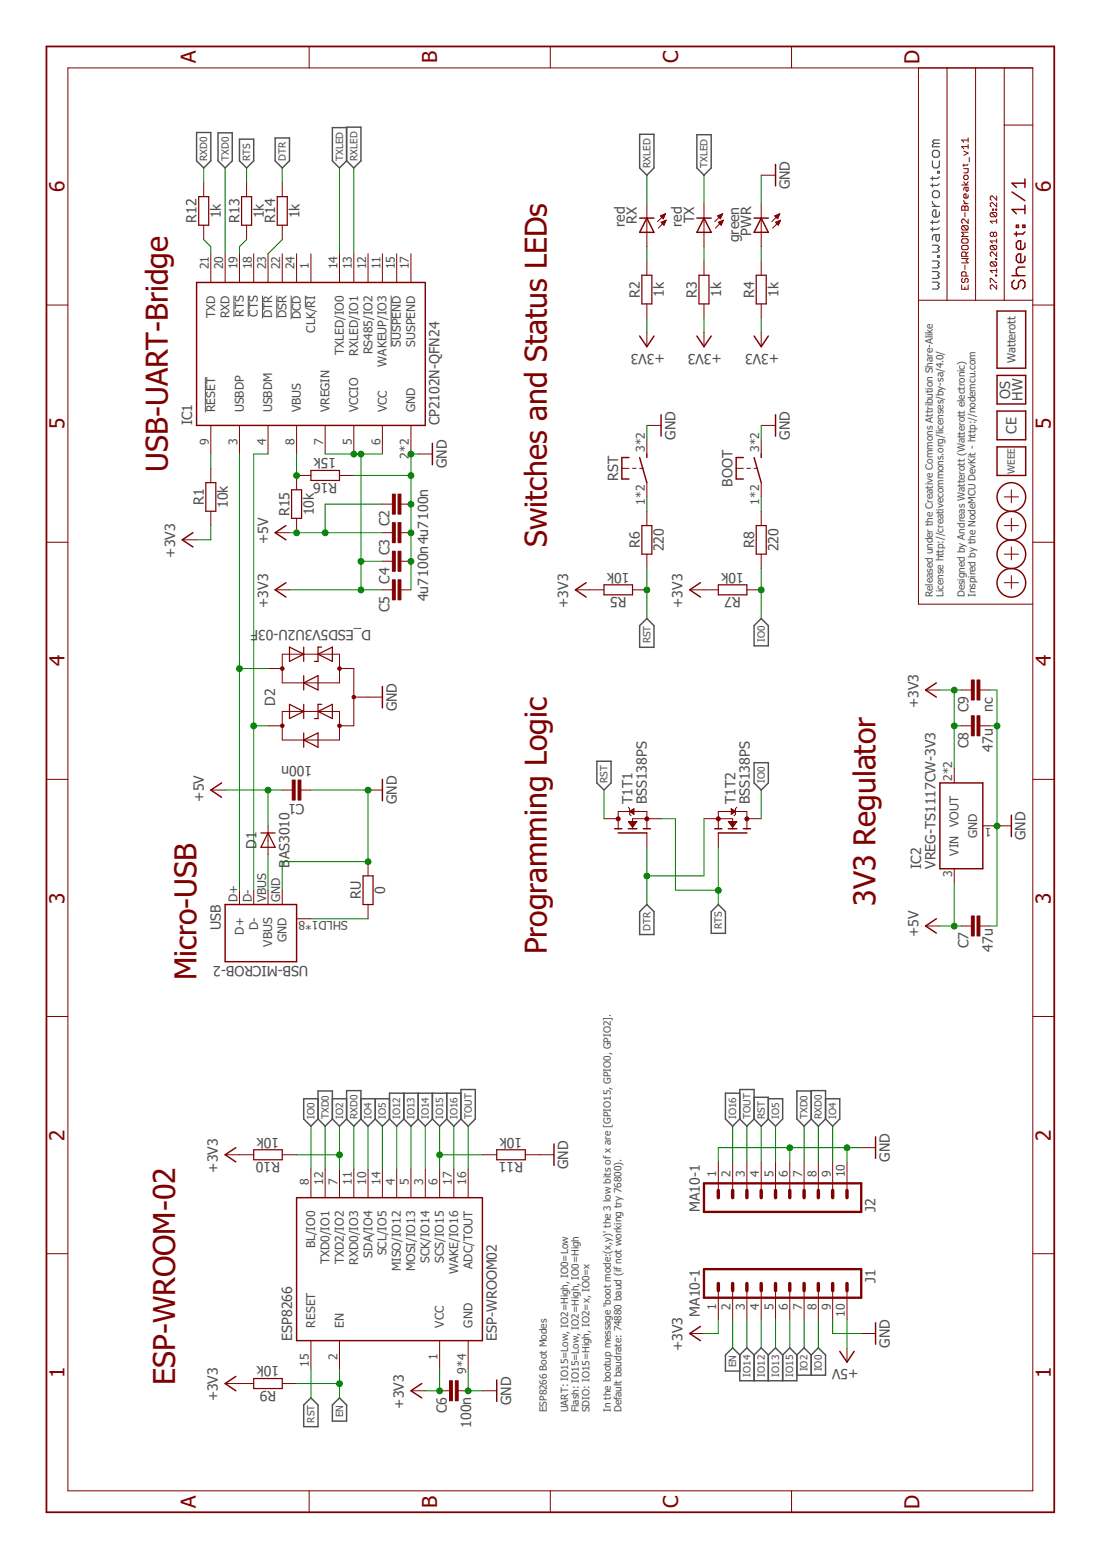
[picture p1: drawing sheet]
<svg xmlns="http://www.w3.org/2000/svg" width="210mm" height="297mm" viewBox="0 0 210 297" stroke-linecap="round" stroke-linejoin="round" font-family="sans-serif">
<defs><g id="words">
<g font-size="5.8" fill="#800000">
<text x="32" y="89.8" transform="rotate(-90 32 89.8)">USB-UART-Bridge</text>
<text x="104.1" y="104.2" transform="rotate(-90 104.1 104.2)">Switches and Status LEDs</text>
<text x="166.8" y="172.5" transform="rotate(-90 166.8 172.5)">3V3 Regulator</text>
<text x="104.1" y="181.7" transform="rotate(-90 104.1 181.7)">Programming Logic</text>
<text x="37.4" y="186.6" transform="rotate(-90 37.4 186.6)">Micro-USB</text>
<text x="33.4" y="263.7" transform="rotate(-90 33.4 263.7)">ESP-WROOM-02</text>
</g>
<g font-size="3.9" fill="#800000">
<text x="37.3" y="12.1" transform="rotate(-90 37.3 12.1)">A</text>
<text x="83.2" y="12.1" transform="rotate(-90 83.2 12.1)">B</text>
<text x="129.2" y="12.1" transform="rotate(-90 129.2 12.1)">C</text>
<text x="175.1" y="12.2" transform="rotate(-90 175.1 12.2)">D</text>
<text x="12.3" y="36.6" transform="rotate(-90 12.3 36.6)">6</text>
<text x="200.2" y="36.6" transform="rotate(-90 200.2 36.6)">6</text>
<text x="12.3" y="81.7" transform="rotate(-90 12.3 81.7)">5</text>
<text x="200.2" y="81.7" transform="rotate(-90 200.2 81.7)">5</text>
<text x="12.3" y="126.9" transform="rotate(-90 12.3 126.9)">4</text>
<text x="200.2" y="126.9" transform="rotate(-90 200.2 126.9)">4</text>
<text x="12.3" y="172.1" transform="rotate(-90 12.3 172.1)">3</text>
<text x="200.2" y="172.1" transform="rotate(-90 200.2 172.1)">3</text>
<text x="12.3" y="217.2" transform="rotate(-90 12.3 217.2)">2</text>
<text x="200.2" y="217.2" transform="rotate(-90 200.2 217.2)">2</text>
<text x="12.3" y="262.4" transform="rotate(-90 12.3 262.4)">1</text>
<text x="200.2" y="262.4" transform="rotate(-90 200.2 262.4)">1</text>
<text x="37.3" y="287.1" transform="rotate(-90 37.3 287.1)">A</text>
<text x="83.2" y="287.1" transform="rotate(-90 83.2 287.1)">B</text>
<text x="129.2" y="287.1" transform="rotate(-90 129.2 287.1)">C</text>
<text x="175.1" y="287.2" transform="rotate(-90 175.1 287.2)">D</text>
</g>
<g font-size="2.7" fill="#505050">
<text x="42.1" y="41.6" transform="rotate(-90 42.1 41.6)">1k</text>
<text x="50.2" y="41.6" transform="rotate(-90 50.2 41.6)">1k</text>
<text x="57" y="41.6" transform="rotate(-90 57 41.6)">1k</text>
<text x="150.4" y="36.1" transform="rotate(-90 150.4 36.1)">GND</text>
<text x="37.4" y="42.4" transform="rotate(-90 37.4 42.4)">R12</text>
<text x="45.6" y="42.4" transform="rotate(-90 45.6 42.4)">R13</text>
<text x="52.4" y="42.4" transform="rotate(-90 52.4 42.4)">R14</text>
<text x="119" y="43.2" transform="rotate(-90 119 43.2)">red</text>
<text x="121.3" y="42.6" transform="rotate(-90 121.3 42.6)">RX</text>
<text x="129.9" y="43.2" transform="rotate(-90 129.9 43.2)">red</text>
<text x="132.2" y="42.5" transform="rotate(-90 132.2 42.5)">TX</text>
<text x="140.8" y="46.1" transform="rotate(-90 140.8 46.1)">green</text>
<text x="143.1" y="44.9" transform="rotate(-90 143.1 44.9)">PWR</text>
<text x="121.8" y="56.7" transform="rotate(-90 121.8 56.7)">R2</text>
<text x="126.5" y="56.5" transform="rotate(-90 126.5 56.5)">1k</text>
<text x="132.7" y="56.7" transform="rotate(-90 132.7 56.7)">R3</text>
<text x="137.4" y="56.5" transform="rotate(-90 137.4 56.5)">1k</text>
<text x="143.6" y="56.7" transform="rotate(-90 143.6 56.7)">R4</text>
<text x="148.3" y="56.5" transform="rotate(-90 148.3 56.5)">1k</text>
<text x="126.6" y="67.4" transform="rotate(-180 126.6 67.4)">+3V3</text>
<text x="137.5" y="67.4" transform="rotate(-180 137.5 67.4)">+3V3</text>
<text x="148.4" y="67.4" transform="rotate(-180 148.4 67.4)">+3V3</text>
<text x="192.4" y="75.9" transform="rotate(-90 192.4 75.9)">OS</text>
<text x="194.8" y="76.3" transform="rotate(-90 194.8 76.3)">HW</text>
<text x="36.6" y="81" transform="rotate(-90 36.6 81)">IC1</text>
<text x="83.7" y="81" transform="rotate(-90 83.7 81)">CP2102N-QFN24</text>
<text x="128.7" y="83.7" transform="rotate(-90 128.7 83.7)">GND</text>
<text x="150.4" y="83.7" transform="rotate(-90 150.4 83.7)">GND</text>
<text x="193.6" y="82.6" transform="rotate(-90 193.6 82.6)">CE</text>
<text x="64.1" y="87.3" transform="rotate(-180 64.1 87.3)">15k</text>
<text x="85.1" y="89.2" transform="rotate(-90 85.1 89.2)">GND</text>
<text x="64.2" y="91.9" transform="rotate(-180 64.2 91.9)">R16</text>
<text x="117.8" y="91.5" transform="rotate(-90 117.8 91.5)">RST</text>
<text x="139.5" y="92.6" transform="rotate(-90 139.5 92.6)">BOOT</text>
<text x="38.8" y="96.2" transform="rotate(-90 38.8 96.2)">R1</text>
<text x="43.4" y="96.7" transform="rotate(-90 43.4 96.7)">10k</text>
<text x="55.1" y="98.3" transform="rotate(-90 55.1 98.3)">R15</text>
<text x="59.8" y="98.1" transform="rotate(-90 59.8 98.1)">10k</text>
<text x="74.2" y="100.2" transform="rotate(-90 74.2 100.2)">C2</text>
<text x="33.4" y="106.2" transform="rotate(-90 33.4 106.2)">+3V3</text>
<text x="51.1" y="103.6" transform="rotate(-90 51.1 103.6)">+5V</text>
<text x="74.2" y="105.7" transform="rotate(-90 74.2 105.7)">C3</text>
<text x="121.8" y="104.4" transform="rotate(-90 121.8 104.4)">R6</text>
<text x="126.5" y="105" transform="rotate(-90 126.5 105)">220</text>
<text x="143.6" y="104.4" transform="rotate(-90 143.6 104.4)">R8</text>
<text x="148.3" y="105" transform="rotate(-90 148.3 105)">220</text>
<text x="74.2" y="111.1" transform="rotate(-90 74.2 111.1)">C4</text>
<text x="119.3" y="113.7" transform="rotate(-180 119.3 113.7)">R5</text>
<text x="119.9" y="109.1" transform="rotate(-180 119.9 109.1)">10k</text>
<text x="141.1" y="113.7" transform="rotate(-180 141.1 113.7)">R7</text>
<text x="141.7" y="109.1" transform="rotate(-180 141.7 109.1)">10k</text>
<text x="51.1" y="115.7" transform="rotate(-90 51.1 115.7)">+3V3</text>
<text x="70.7" y="119.9" transform="rotate(-180 70.7 119.9)">D_ESD5V3U2U-03F</text>
<text x="74.2" y="116.6" transform="rotate(-90 74.2 116.6)">C5</text>
<text x="81.5" y="114.5" transform="rotate(-90 81.5 114.5)">4u7100n4u7100n</text>
<text x="108.2" y="115.7" transform="rotate(-90 108.2 115.7)">+3V3</text>
<text x="130" y="115.7" transform="rotate(-90 130 115.7)">+3V3</text>
<text x="52.4" y="134.4" transform="rotate(-90 52.4 134.4)">D2</text>
<text x="75.6" y="135.5" transform="rotate(-90 75.6 135.5)">GND</text>
<text x="174.9" y="134.8" transform="rotate(-90 174.9 134.8)">+3V3</text>
<text x="184.5" y="135.6" transform="rotate(-90 184.5 135.6)">C9</text>
<text x="189.1" y="135.5" transform="rotate(-90 189.1 135.5)">nc</text>
<text x="184.5" y="142.4" transform="rotate(-90 184.5 142.4)">C8</text>
<text x="189.1" y="143.1" transform="rotate(-90 189.1 143.1)">47u</text>
<text x="59.4" y="145.8" transform="rotate(-180 59.4 145.8)">100n</text>
<text x="38.8" y="152.6" transform="rotate(-90 38.8 152.6)">+5V</text>
<text x="58" y="153.2" transform="rotate(-180 58 153.2)">C1</text>
<text x="75.6" y="153.2" transform="rotate(-90 75.6 153.2)">GND</text>
<text x="120.5" y="153.2" transform="rotate(-90 120.5 153.2)">T1T1</text>
<text x="123.2" y="153.2" transform="rotate(-90 123.2 153.2)">BSS138PS</text>
<text x="140.1" y="153.2" transform="rotate(-90 140.1 153.2)">T1T2</text>
<text x="142.8" y="153.2" transform="rotate(-90 142.8 153.2)">BSS138PS</text>
<text x="48.9" y="161.6" transform="rotate(-90 48.9 161.6)">D1</text>
<text x="195.4" y="160" transform="rotate(-90 195.4 160)">GND</text>
<text x="55.1" y="165.2" transform="rotate(-90 55.1 165.2)">B</text>
<text x="55.1" y="163.7" transform="rotate(-90 55.1 163.7)">AS3010</text>
<text x="175.5" y="165.4" transform="rotate(-90 175.5 165.4)">IC2</text>
<text x="178.2" y="165.4" transform="rotate(-90 178.2 165.4)">VREG-TS1117CW-3V3</text>
<text x="68.7" y="171.2" transform="rotate(-90 68.7 171.2)">RU</text>
<text x="73.4" y="170.2" transform="rotate(-90 73.4 170.2)">0</text>
<text x="42.1" y="177.1" transform="rotate(-90 42.1 177.1)">USB</text>
<text x="174.9" y="178.5" transform="rotate(-90 174.9 178.5)">+5V</text>
<text x="58.7" y="183.9" transform="rotate(-180 58.7 183.9)">USB-MICROB-2</text>
<text x="184.5" y="180.6" transform="rotate(-90 184.5 180.6)">C7</text>
<text x="189.1" y="181.2" transform="rotate(-90 189.1 181.2)">47u</text>
<text x="53.2" y="216.6" transform="rotate(-180 53.2 216.6)">10k</text>
<text x="53.3" y="221.2" transform="rotate(-180 53.3 221.2)">R10</text>
<text x="99.5" y="216.6" transform="rotate(-180 99.5 216.6)">10k</text>
<text x="99.6" y="221.2" transform="rotate(-180 99.6 221.2)">R11</text>
<text x="169.5" y="221.2" transform="rotate(-90 169.5 221.2)">GND</text>
<text x="41.5" y="223.3" transform="rotate(-90 41.5 223.3)">+3V3</text>
<text x="108.2" y="222.6" transform="rotate(-90 108.2 222.6)">GND</text>
<text x="133.3" y="230.8" transform="rotate(-90 133.3 230.8)">MA10-1</text>
<text x="166.8" y="230.8" transform="rotate(-90 166.8 230.8)">J2</text>
<text x="166.8" y="244.2" transform="rotate(-90 166.8 244.2)">J1</text>
<text x="133.3" y="250.7" transform="rotate(-90 133.3 250.7)">MA10-1</text>
<text x="55.7" y="255.3" transform="rotate(-90 55.7 255.3)">ESP8266</text>
<text x="94.6" y="255.3" transform="rotate(-90 94.6 255.3)">ESP-WROOM02</text>
<text x="130" y="257.3" transform="rotate(-90 130 257.3)">+3V3</text>
<text x="169.5" y="256.6" transform="rotate(-90 169.5 256.6)">GND</text>
<text x="53.2" y="260.2" transform="rotate(-180 53.2 260.2)">10k</text>
<text x="163.5" y="260.7" transform="rotate(-180 163.5 260.7)">+5V</text>
<text x="41.5" y="266.8" transform="rotate(-90 41.5 266.8)">+3V3</text>
<text x="52.6" y="264.8" transform="rotate(-180 52.6 264.8)">R9</text>
<text x="76.9" y="268.2" transform="rotate(-90 76.9 268.2)">+3V3</text>
<text x="85.1" y="269.1" transform="rotate(-90 85.1 269.1)">C6</text>
<text x="97.3" y="267.5" transform="rotate(-90 97.3 267.5)">GND</text>
<text x="89.7" y="271.8" transform="rotate(-90 89.7 271.8)">100n</text>
</g>
<g font-size="2.3" fill="#505050">
<text x="39.8" y="51.3" transform="rotate(-90 39.8 51.3)">21</text>
<text x="42.5" y="51.3" transform="rotate(-90 42.5 51.3)">20</text>
<text x="45.2" y="51.3" transform="rotate(-90 45.2 51.3)">19</text>
<text x="47.9" y="51.3" transform="rotate(-90 47.9 51.3)">18</text>
<text x="50.7" y="51.3" transform="rotate(-90 50.7 51.3)">23</text>
<text x="53.4" y="51.3" transform="rotate(-90 53.4 51.3)">22</text>
<text x="56.1" y="51.3" transform="rotate(-90 56.1 51.3)">24</text>
<text x="58.8" y="51.3" transform="rotate(-90 58.8 51.3)">1</text>
<text x="64.3" y="51.3" transform="rotate(-90 64.3 51.3)">14</text>
<text x="67" y="51.3" transform="rotate(-90 67 51.3)">13</text>
<text x="69.7" y="51.3" transform="rotate(-90 69.7 51.3)">12</text>
<text x="72.5" y="51.3" transform="rotate(-90 72.5 51.3)">11</text>
<text x="75.2" y="51.3" transform="rotate(-90 75.2 51.3)">15</text>
<text x="77.9" y="51.3" transform="rotate(-90 77.9 51.3)">17</text>
<text x="41" y="60.5" transform="rotate(-90 41 60.5)">TXD</text>
<text x="43.7" y="60.6" transform="rotate(-90 43.7 60.6)">RXD</text>
<text x="46.4" y="60.4" transform="rotate(-90 46.4 60.4)">RTS</text>
<text x="49.1" y="60.3" transform="rotate(-90 49.1 60.3)">CTS</text>
<text x="51.9" y="60.6" transform="rotate(-90 51.9 60.6)">DTR</text>
<text x="54.6" y="60.6" transform="rotate(-90 54.6 60.6)">DSR</text>
<text x="57.3" y="60.8" transform="rotate(-90 57.3 60.8)">DCD</text>
<text x="60" y="63.4" transform="rotate(-90 60 63.4)">CLK/RI</text>
<text x="65.5" y="67.6" transform="rotate(-90 65.5 67.6)">TXLED/IO0</text>
<text x="68.2" y="67.7" transform="rotate(-90 68.2 67.7)">RXLED/IO1</text>
<text x="70.9" y="67.5" transform="rotate(-90 70.9 67.5)">RS485/IO2</text>
<text x="73.6" y="69.8" transform="rotate(-90 73.6 69.8)">WAKEUP/IO3</text>
<text x="76.4" y="66" transform="rotate(-90 76.4 66)">SUSPEND</text>
<text x="79.1" y="66" transform="rotate(-90 79.1 66)">SUSPEND</text>
<text x="41" y="78.5" transform="rotate(-90 41 78.5)">RESET</text>
<text x="46.4" y="78.5" transform="rotate(-90 46.4 78.5)">USBDP</text>
<text x="51.9" y="78.5" transform="rotate(-90 51.9 78.5)">USBDM</text>
<text x="57.3" y="78.5" transform="rotate(-90 57.3 78.5)">VBUS</text>
<text x="62.8" y="78.5" transform="rotate(-90 62.8 78.5)">VREGIN</text>
<text x="68.2" y="78.5" transform="rotate(-90 68.2 78.5)">VCCIO</text>
<text x="73.7" y="78.5" transform="rotate(-90 73.7 78.5)">VCC</text>
<text x="79.1" y="78.5" transform="rotate(-90 79.1 78.5)">GND</text>
<text x="39.8" y="84.8" transform="rotate(-90 39.8 84.8)">9</text>
<text x="45.2" y="84.8" transform="rotate(-90 45.2 84.8)">3</text>
<text x="50.7" y="84.8" transform="rotate(-90 50.7 84.8)">4</text>
<text x="56.1" y="84.8" transform="rotate(-90 56.1 84.8)">8</text>
<text x="61.6" y="84.8" transform="rotate(-90 61.6 84.8)">7</text>
<text x="67" y="84.8" transform="rotate(-90 67 84.8)">5</text>
<text x="72.5" y="84.8" transform="rotate(-90 72.5 84.8)">6</text>
<text x="77.9" y="87.3" transform="rotate(-90 77.9 87.3)">2*2</text>
<text x="122.8" y="86.1" transform="rotate(-90 122.8 86.1)">3*2</text>
<text x="144.6" y="86.1" transform="rotate(-90 144.6 86.1)">3*2</text>
<text x="122.8" y="96.1" transform="rotate(-90 122.8 96.1)">1*2</text>
<text x="144.6" y="96.1" transform="rotate(-90 144.6 96.1)">1*2</text>
<text x="181.4" y="148.7" transform="rotate(-90 181.4 148.7)">2*2</text>
<text x="182.6" y="157.4" transform="rotate(-90 182.6 157.4)">VOUT</text>
<text x="186.1" y="159.6" transform="rotate(-90 186.1 159.6)">GND</text>
<text x="188.8" y="157.6" transform="rotate(-180 188.8 157.6)">1</text>
<text x="181.4" y="167.1" transform="rotate(-90 181.4 167.1)">3</text>
<text x="182.6" y="162.9" transform="rotate(-90 182.6 162.9)">VIN</text>
<text x="45.2" y="171.8" transform="rotate(-90 45.2 171.8)">D+</text>
<text x="47.9" y="171.8" transform="rotate(-90 47.9 171.8)">D-</text>
<text x="50.7" y="171.8" transform="rotate(-90 50.7 171.8)">VBUS</text>
<text x="53.4" y="171.8" transform="rotate(-90 53.4 171.8)">GND</text>
<text x="46.4" y="178" transform="rotate(-90 46.4 178)">D+</text>
<text x="49.1" y="177.1" transform="rotate(-90 49.1 177.1)">D-</text>
<text x="54.6" y="179.4" transform="rotate(-90 54.6 179.4)">GND</text>
<text x="66.3" y="175.3" transform="rotate(-180 66.3 175.3)">SHLD1*8</text>
<text x="51.9" y="180.3" transform="rotate(-90 51.9 180.3)">VBUS</text>
<text x="58.8" y="225.5" transform="rotate(-90 58.8 225.5)">8</text>
<text x="61.6" y="225.5" transform="rotate(-90 61.6 225.5)">12</text>
<text x="64.3" y="225.5" transform="rotate(-90 64.3 225.5)">7</text>
<text x="67" y="225.5" transform="rotate(-90 67 225.5)">11</text>
<text x="69.7" y="225.5" transform="rotate(-90 69.7 225.5)">10</text>
<text x="72.5" y="225.5" transform="rotate(-90 72.5 225.5)">14</text>
<text x="75.2" y="225.5" transform="rotate(-90 75.2 225.5)">4</text>
<text x="77.9" y="225.5" transform="rotate(-90 77.9 225.5)">5</text>
<text x="80.6" y="225.5" transform="rotate(-90 80.6 225.5)">3</text>
<text x="83.3" y="225.5" transform="rotate(-90 83.3 225.5)">6</text>
<text x="86.1" y="225.5" transform="rotate(-90 86.1 225.5)">17</text>
<text x="88.8" y="225.5" transform="rotate(-90 88.8 225.5)">16</text>
<text x="136.4" y="224.2" transform="rotate(-90 136.4 224.2)">1</text>
<text x="139.2" y="224.2" transform="rotate(-90 139.2 224.2)">2</text>
<text x="141.9" y="224.2" transform="rotate(-90 141.9 224.2)">3</text>
<text x="144.6" y="224.2" transform="rotate(-90 144.6 224.2)">4</text>
<text x="147.3" y="224.2" transform="rotate(-90 147.3 224.2)">5</text>
<text x="150.1" y="224.2" transform="rotate(-90 150.1 224.2)">6</text>
<text x="152.8" y="224.2" transform="rotate(-90 152.8 224.2)">7</text>
<text x="155.5" y="224.2" transform="rotate(-90 155.5 224.2)">8</text>
<text x="158.2" y="224.2" transform="rotate(-90 158.2 224.2)">9</text>
<text x="160.9" y="224.2" transform="rotate(-90 160.9 224.2)">10</text>
<text x="60" y="237.7" transform="rotate(-90 60 237.7)">BL/IO0</text>
<text x="70.9" y="239.4" transform="rotate(-90 70.9 239.4)">SDA/IO4</text>
<text x="73.6" y="239" transform="rotate(-90 73.6 239)">SCL/IO5</text>
<text x="62.8" y="240.7" transform="rotate(-90 62.8 240.7)">TXD0/IO1</text>
<text x="65.5" y="240.7" transform="rotate(-90 65.5 240.7)">TXD2/IO2</text>
<text x="68.2" y="240.8" transform="rotate(-90 68.2 240.8)">RXD0/IO3</text>
<text x="76.4" y="242" transform="rotate(-90 76.4 242)">MISO/IO12</text>
<text x="79.1" y="242" transform="rotate(-90 79.1 242)">MOSI/IO13</text>
<text x="81.8" y="240.5" transform="rotate(-90 81.8 240.5)">SCK/IO14</text>
<text x="84.5" y="240.4" transform="rotate(-90 84.5 240.4)">SCS/IO15</text>
<text x="87.3" y="242.6" transform="rotate(-90 87.3 242.6)">WAKE/IO16</text>
<text x="90" y="241.6" transform="rotate(-90 90 241.6)">ADC/TOUT</text>
<text x="136.4" y="249.5" transform="rotate(-90 136.4 249.5)">1</text>
<text x="139.2" y="249.5" transform="rotate(-90 139.2 249.5)">2</text>
<text x="141.9" y="249.5" transform="rotate(-90 141.9 249.5)">3</text>
<text x="144.6" y="249.5" transform="rotate(-90 144.6 249.5)">4</text>
<text x="147.3" y="249.5" transform="rotate(-90 147.3 249.5)">5</text>
<text x="150.1" y="249.5" transform="rotate(-90 150.1 249.5)">6</text>
<text x="152.8" y="249.5" transform="rotate(-90 152.8 249.5)">7</text>
<text x="155.5" y="249.5" transform="rotate(-90 155.5 249.5)">8</text>
<text x="158.2" y="249.5" transform="rotate(-90 158.2 249.5)">9</text>
<text x="160.9" y="250.8" transform="rotate(-90 160.9 250.8)">10</text>
<text x="60" y="252.8" transform="rotate(-90 60 252.8)">RESET</text>
<text x="65.5" y="252.8" transform="rotate(-90 65.5 252.8)">EN</text>
<text x="84.5" y="252.8" transform="rotate(-90 84.5 252.8)">VCC</text>
<text x="90" y="252.8" transform="rotate(-90 90 252.8)">GND</text>
<text x="58.8" y="260.3" transform="rotate(-90 58.8 260.3)">15</text>
<text x="64.3" y="259.1" transform="rotate(-90 64.3 259.1)">2</text>
<text x="83.3" y="259.1" transform="rotate(-90 83.3 259.1)">1</text>
<text x="88.8" y="261.6" transform="rotate(-90 88.8 261.6)">9*4</text>
</g>
<text font-size="2.1" fill="#505050" x="193.4" y="69.2" transform="rotate(-90 193.4 69.2)">Watterott</text>
<g font-size="1.9" fill="#505050">
<text x="39.5" y="30.6" transform="rotate(-90 39.5 30.6)">RXD0</text>
<text x="43.6" y="30.6" transform="rotate(-90 43.6 30.6)">TXD0</text>
<text x="47.6" y="30.6" transform="rotate(-90 47.6 30.6)">RTS</text>
<text x="54.5" y="30.6" transform="rotate(-90 54.5 30.6)">DTR</text>
<text x="65.3" y="30.6" transform="rotate(-90 65.3 30.6)">TXLED</text>
<text x="68.1" y="30.6" transform="rotate(-90 68.1 30.6)">RXLED</text>
<text x="123.9" y="32" transform="rotate(-90 123.9 32)">RXLED</text>
<text x="134.8" y="32" transform="rotate(-90 134.8 32)">TXLED</text>
<text x="193.3" y="90.2" transform="rotate(-90 193.3 90.2)">WEEE</text>
<text x="177.7" y="113.7" transform="rotate(-90 177.7 113.7)">Released under the Creative Commons Attribution Share-Alike</text>
<text x="179.7" y="113.7" transform="rotate(-90 179.7 113.7)">License http://creativecommons.org/licenses/by-sa/4.0/</text>
<text x="183.8" y="113.7" transform="rotate(-90 183.8 113.7)">Designed by Andreas Watterott (Watterott electronic)</text>
<text x="185.8" y="113.7" transform="rotate(-90 185.8 113.7)">Inspired by the NodeMCU DevKit - http://nodemcu.com</text>
<text x="123.9" y="122.5" transform="rotate(-90 123.9 122.5)">RST</text>
<text x="145.7" y="122.2" transform="rotate(-90 145.7 122.2)">IO0</text>
<text x="115.7" y="149.1" transform="rotate(-90 115.7 149.1)">RST</text>
<text x="145.7" y="149.1" transform="rotate(-90 145.7 149.1)">IO0</text>
<text x="123.9" y="177.2" transform="rotate(-90 123.9 177.2)">DTR</text>
<text x="137.5" y="177" transform="rotate(-90 137.5 177)">RTS</text>
<text x="59.9" y="213.1" transform="rotate(-90 59.9 213.1)">IO0</text>
<text x="62.6" y="213.1" transform="rotate(-90 62.6 213.1)">TXD0</text>
<text x="65.3" y="213.1" transform="rotate(-90 65.3 213.1)">IO2</text>
<text x="68.1" y="213.1" transform="rotate(-90 68.1 213.1)">RXD0</text>
<text x="70.8" y="213.1" transform="rotate(-90 70.8 213.1)">IO4</text>
<text x="73.5" y="213.1" transform="rotate(-90 73.5 213.1)">IO5</text>
<text x="76.2" y="213.1" transform="rotate(-90 76.2 213.1)">IO12</text>
<text x="79" y="213.1" transform="rotate(-90 79 213.1)">IO13</text>
<text x="81.7" y="213.1" transform="rotate(-90 81.7 213.1)">IO14</text>
<text x="84.4" y="213.1" transform="rotate(-90 84.4 213.1)">IO15</text>
<text x="87.1" y="213.1" transform="rotate(-90 87.1 213.1)">IO16</text>
<text x="89.9" y="213.1" transform="rotate(-90 89.9 213.1)">TOUT</text>
<text x="140.2" y="213.1" transform="rotate(-90 140.2 213.1)">IO16</text>
<text x="142.9" y="213.1" transform="rotate(-90 142.9 213.1)">TOUT</text>
<text x="145.7" y="213.1" transform="rotate(-90 145.7 213.1)">RST</text>
<text x="148.4" y="213.1" transform="rotate(-90 148.4 213.1)">IO5</text>
<text x="153.8" y="213.1" transform="rotate(-90 153.8 213.1)">TXD0</text>
<text x="156.6" y="213.1" transform="rotate(-90 156.6 213.1)">RXD0</text>
<text x="159.3" y="213.1" transform="rotate(-90 159.3 213.1)">IO4</text>
<text x="140.2" y="260.3" transform="rotate(-90 140.2 260.3)">EN</text>
<text x="142.9" y="262.1" transform="rotate(-90 142.9 262.1)">IO14</text>
<text x="145.7" y="262.1" transform="rotate(-90 145.7 262.1)">IO12</text>
<text x="148.4" y="262.1" transform="rotate(-90 148.4 262.1)">IO13</text>
<text x="151.1" y="262.1" transform="rotate(-90 151.1 262.1)">IO15</text>
<text x="153.8" y="261.1" transform="rotate(-90 153.8 261.1)">IO2</text>
<text x="156.6" y="261.1" transform="rotate(-90 156.6 261.1)">IO0</text>
<text x="65.3" y="269.9" transform="rotate(-90 65.3 269.9)">EN</text>
<text x="104.1" y="268.9" transform="rotate(-90 104.1 268.9)">ESP8266 Boot Modes</text>
<text x="108.2" y="268.9" transform="rotate(-90 108.2 268.9)">UART: IO15=Low, IO2=High, IO0=Low</text>
<text x="110.2" y="268.9" transform="rotate(-90 110.2 268.9)">Flash: IO15=Low, IO2=High, IO0=High</text>
<text x="112.3" y="268.9" transform="rotate(-90 112.3 268.9)">SDIO: IO15=High, IO2=x, IO0=x</text>
<text x="116.3" y="268.9" transform="rotate(-90 116.3 268.9)">In the bootup message 'boot mode:(x,y)' the 3 low bits of x are [GPIO15, GPIO0, GPIO2].</text>
<text x="118.4" y="268.9" transform="rotate(-90 118.4 268.9)">Default baudrate: 74880 baud (if not working try 76800).</text>
<text x="59.9" y="270.9" transform="rotate(-90 59.9 270.9)">RST</text>
</g>
</g></defs>
<g fill="none" stroke="#505050" stroke-width=".23">
<path d="M177.6 30.6v1l.3 .4h.7l.3-.4v-1M177.6 36.7l.3-.4h.7l.3 .4v.6l-.3 .3h-.7l-.3-.3zM177.6 33.7v.6M177.6 35v.6M177.6 38.3v.4l.7 .6M177.6 39.3h1.3M177.9 28.6h.7l.3 .4v.6l-.3 .4h-.7l-.3-.4v-.6zM177.9 27.3l-.3 .3v.3h1.3M177.9 27.3h1M178.6 32.6h.3v.4h-.3zM178.9 35l-.3 .3h-1.3M178.9 33.7l-.3 .3h-1.3"/>
<path d="M178.9 26.6h-1l-.3 .4 .3 .3M177.6 53.7h1l.3 .3-.3 .4 .3 .3-.3 .3h-1M177.6 51.7h1l.3 .3-.3 .4 .3 .3-.3 .3h-1M177.6 49.7h1l.3 .3-.3 .4 .3 .3-.3 .3h-1M177.6 46.7h1l.3 .3-.3 .3 .3 .4-.3 .3h-1M177.6 42v.7M177.6 43.3v.7M178.3 44.7v1l.3 .3 .3-.3v-1h-1l-.3 .3v.7M178.6 48.7h.3v.3h-.3zM178.9 40.3v.7l-.3 .3h-.7l-.3-.3v-.7l.3-.3h.4v1.3M178.9 43.3l-.3 .4h-1.3M178.9 42l-.3 .3h-1.3"/>
</g>
<path d="M44.6 56.3v4.1M47.3 56.3v4M50 56.3v4.3M52.7 56.3v4.3M55.5 56.3v4.5M58.2 56.3v2.3M74.5 56.3v9.7M39.1 71.8v6.7" fill="none" stroke="#505050" stroke-width=".19"/>
<g fill="none" stroke="#505050" stroke-width=".28">
<path d="M37.4 25.2h2.8v5.4l-1.4 1.4-1.4-1.4zM41.5 25.3h2.7v5.3l-1.3 1.4-1.4-1.4zM45.6 26.5h2.7v4.1l-1.3 1.4-1.4-1.4zM52.4 26.3h2.7v4.3l-1.3 1.4-1.4-1.4zM66 24.2h2.7v6.4l-1.3 1.4-1.4-1.4zM66 24.3h-2.7v6.3l1.4 1.4 1.3-1.4M121.8 25.6h2.8v6.4l-1.4 1.4-1.4-1.4zM132.7 25.7h2.8v6.3l-1.4 1.4-1.4-1.4zM121.8 119.1l1.4-1.3 1.4 1.3v4.2h-2.8zM145 117.8l1.3 1.3v3.9h-2.7v-3.9zM113.7 144.9h2.7v4.2l-1.4 1.3-1.3-1.3zM143.6 145.2h2.7v3.9l-1.3 1.3-1.4-1.3z"/>
<path d="M121.8 173.6l1.4-1.4 1.4 1.4v4.3h-2.8zM136.8 172.2l1.4 1.4v4.1h-2.7v-4.1zM60.6 213.1v-5.4h2.7v5.4M60.6 209.2h-2.8v3.9l1.4 1.3 1.4-1.3M60.6 213.1l1.3 1.3 1.4-1.3M63.3 209.2h2.7M63.3 213.1l1.4 1.3 1.3-1.3M66 213.1v-5.4h2.7v5.4M66 213.1l1.4 1.3 1.3-1.3M68.7 209.2h5.5M68.7 213.1l1.4 1.3 1.4-1.3M71.5 213.1l1.3 1.3 1.4-1.3"/>
<path d="M71.5 209.2v3.9M74.2 213.1l1.4 1.3 1.3-1.3M76.9 208.2v4.9M76.9 213.1l1.4 1.3 1.4-1.3M79.7 213.1l1.3 1.3 1.4-1.3M79.7 208.2v4.9M82.4 208.2v4.9M82.4 213.1l1.3 1.3 1.4-1.3M85.1 213.1l1.3 1.3 1.4-1.3M85.1 208.2v4.9M87.8 208.2h-13.6v4.9M87.8 207.5h2.7v5.6l-1.3 1.3-1.4-1.3z"/>
<path d="M140.9 213.1v-5.6h2.7v5.6M140.9 208.2h-2.7v4.9l1.4 1.3 1.3-1.3M140.9 213.1l1.4 1.3 1.3-1.3M143.6 213.1l1.4 1.3 1.3-1.3M143.6 208.9h2.7v4.2M146.3 209.2h2.8v3.9l-1.4 1.3-1.4-1.3M154.5 207.7h-2.7v5.4l1.4 1.3 1.3-1.3M154.5 213.1v-5.4h2.7v5.4M154.5 213.1l1.4 1.3 1.3-1.3M157.2 209.2h2.8v3.9l-1.4 1.3-1.4-1.3M140.9 258l1.4-1.4 1.3 1.4M140.9 258v4.9h10.9v-4.9"/>
<path d="M140.9 258l-1.3-1.4-1.4 1.4v3.1h2.7M143.6 258v4.9M143.6 258l1.4-1.4 1.3 1.4M146.3 258v4.9M146.3 258l1.4-1.4 1.4 1.4M149.1 258v4.9M149.1 258l1.3-1.4 1.4 1.4M151.8 258l1.4-1.4 1.3 1.4M154.5 258v3.9M154.5 258l1.4-1.4 1.3 1.4v3.9h-5.4M57.8 267.5l1.4-1.3 1.4 1.3v4.2h-2.8zM63.3 267.5l1.4-1.3 1.3 1.3v3.1h-2.7z"/>
</g>
<g fill="none" stroke="#800000" stroke-width=".19">
<path d="M12.9 12.9h183.8v271h-183.8zM58.9 8.8v4.1M104.8 8.8v4.1M150.8 8.8v4.1M174.9 12.9v102.1h21.8M180.4 12.9v44.3M185.8 12.9v44.3M191.3 12.9v44.3M38.8 34.7v2.7M47 34.7v2.7M53.8 34.7v2.7M123.2 38.8v8.2"/>
<path d="M134.1 38.8v8.2M145 33.4h2.7M145 38.8v8.2M183.2 39.4l.2-.2 .4 .2 .4-.2 .2 .2v.6h-1.2zM183.2 35.2h1.2M183.6 32.1h.8v.6l-.2 .2h-.6M183.6 38.8h.8M183.6 38.2v.2l.4 .4M183.6 31.3v.4M183.6 34.6l.4 .6 .4-.6M183.6 28.8l.8 .4-.8 .4M183.8 33.4h.4l.2 .2v.4l-.2 .2h-.4l-.2-.2v-.4z"/>
<path d="M183.8 39.4v.6M184 35.7v.6l.2 .2 .2-.2v-.6h-.6l-.2 .2v.4M184.4 26.2v.9M184.4 27.5v.8M184.4 37.1v.4l-.2 .2h-.4l-.2-.2v-.4l.4-.2v.8M184.4 31.3l-.2 .2h-.8M184.4 27.9h-1.2l.4 .4M184.4 26.7h-1.2l.4 .4M184.6 30v.8M189 39.8h.2v.2h-.2zM189.7 39.8h.1v.2h-.1zM189.8 37.3v.8l-.8-.8-.4 .2v.4l.2 .2"/>
<path d="M189.8 38.6v.8l-.8-.8h-.2l-.2 .2v.4l.2 .2M191.3 23.8h5.4M8.8 58.1h4.1M38.8 42.9v2.7M40.2 48.3v5.5M42.9 48.3v5.5M45.6 48.3v5.5M47 42.9v2.7M48.3 48.3v5.5M51.1 48.3v5.5M53.8 42.9v2.7M53.8 48.3v5.5"/>
<path d="M56.5 48.3v5.5M59.2 48.3v5.5M64.7 48.3v5.5M67.4 48.3v5.5M70.1 48.3v5.5M72.8 48.3v5.5M75.6 48.3v5.5M78.3 48.3v5.5M123.2 49.7v2.7M123.2 57.9v2.7M125.8 41.1l.9-.4-.4 1zM125.9 42.3l1-.4-.4 1z"/>
<path d="M125.9 41.1v.1M126 41v.4M126 42.3v.2M126.2 41v.5M126.2 42.2v.4M126.3 40.9v.7M126.3 42.2v.5M126.4 40.8v.6M126.4 42.1v.7M126.6 40.8v.3M126.6 42.1v.6M126.7 40.7v.1"/>
<path d="M126.7 42v.4M126.7 40.7l-1.5 1.5M126.8 42h.1M126.9 41.9l-1.5 1.5M134.1 49.7v2.7M134.1 57.9v2.7M136.7 41.1l.5 .6M136.7 41.1h.1M136.8 41v.3M136.8 42.3v.1M137 41v.4M137 42.3v.2"/>
<path d="M137.1 40.9v.6M137.1 42.2v.4M137.2 40.9v.8M137.2 42.2v.6M137.4 40.8v.5M137.4 42.1v.8M137.5 40.8v.2M137.5 42.1v.5M137.6 40.7h.1M137.6 42v.3M137.6 40.7l-1.5 1.5M137.6 40.7l-.4 1"/>
<path d="M137.6 40.7l-.9 .4M137.8 41.9v.1M137.8 41.9l-1.5 1.5M137.8 41.9l-.4 1M137.8 41.9l-1 .4 .6 .6M145 49.7v2.7M145 57.9v2.7M147.6 41.1l.9-.4-.4 1zM147.6 41.1v.1M147.7 42.3l1-.4-.4 1zM147.8 41v.3M147.8 42.3v.1"/>
<path d="M147.9 41v.4M147.9 42.3v.2M148 40.9v.7M148 42.2v.5M148.2 40.9v.7M148.2 42.1v.7M148.3 40.8v.5M148.3 42.1v.7M148.4 40.7v.3M148.4 42v.5M148.5 40.7l-1.5 1.5M148.5 42v.2"/>
<path d="M148.7 41.9l-1.5 1.5M174.9 57.2h21.8M183.2 46.9l.2-.2h.8l.2 .2v.4l-.2 .2h-.8l-.2-.2zM183.2 54.3v.8h1.2v-.8M183.2 49.2h1.2l-.4 .4 .4 .5h-1.2M183.4 43l-.2 .2v.4l.2 .2h.8M183.4 45.5h.8l.2 .2v.4l-.2 .2h-.8l-.2-.2v-.4zM183.4 53l-.2 .2v.4l.4 .2 .2-.2v-.4l.4-.2 .2 .2v.4l-.2 .2M183.4 43h.8l.2 .2v.4l-.2 .2M183.4 43l.8 .8M183.8 40.5v.8M183.8 50.5v.8"/>
<path d="M183.8 54.7v.4M184 48.8v-.6l-.2-.2h-.4l-.2 .2v.6h1.2M184 52.6v-.7l-.2-.1h-.4l-.2 .1v.7h1.2M184.4 41.7v.8l-.8-.8-.4 .2v.4l.2 .2M184.4 48l-.4 .4M184.4 44.2h-1.2l.4 .4-.4 .4h1.2M188.6 53.8v-.8h.2l.9 .8h.1M188.8 46.7l-.2 .2v.4l.2 .2h.9M188.8 46.7h.9l.1 .2v.4l-.1 .2M188.8 40.5h.9l.1 .2v.4l-.1 .2M188.8 49.9h.9l.1 .2v.4l-.1 .2M188.8 40.5l-.2 .2v.4l.2 .2h.9"/>
<path d="M188.8 49.9l-.2 .2v.4l.2 .2h.9M188.8 49.9l.9 .8M188.8 46.7l.9 .8M188.8 40.5l.9 .8M189.2 44.4l.2-.2h.3l.1 .2v.4l-.1 .2-.5-.2M189.2 44.4l-.2-.2-.4 .2v.4l.2 .2h.2l.2-.2M189.2 44.4v.4M189.7 52.4h.1v.2h-.1zM189.7 49.2h.1v.2h-.1zM189.8 48v.8l-.8-.8-.4 .2v.4l.2 .2M189.8 51.5h-1.2l.4 .4M189.8 41.7v.8"/>
<path d="M189.8 45.5v.8M189.8 51.1v.8M189.8 54.3v.8l-.8-.8-.4 .2v.4l.2 .2M189.8 45.9h-1.2l.4 .4M189.8 42.1h-1.2l.4 .4M196.7 58.1h4.1M123.2 63.3v2.7M134.1 63.3v2.7M145 63.3v2.7M40.2 81v5.4M40.2 89.2v2.7M40.2 97.3v2.8"/>
<path d="M45.6 81v5.4M51.1 81v5.4M56.5 81v5.4M56.5 98.7v2.7M59.2 90.5h-2.7v2.8M61.9 81v5.4M64.7 90.5h2.7M67.4 81v5.4M72.8 81v5.4M72.8 96h1.9M76.4 96h1.9M78.3 81v5.4"/>
<path d="M79.7 86.4h2.7M118.4 89.2h1.4M120.5 89.2h.7M121.8 89.2h.7M123.2 83.7v2.7M123.2 91.9v2.7M123.2 97.3v2.8M123.2 81h2.7M140.2 89.2h1.4M142.3 89.2h.6M143.6 89.2h.7M145 83.7v2.7"/>
<path d="M145 91.9v2.7M145 97.3v2.8M145 81h2.7M191.3 94.6h2.7M192.6 93.3v2.4M192.6 98.7v2.5M8.8 103.3h4.1M34.7 102.8h2.7M52.4 101.4h2.7M52.4 112.3h2.7M72.8 101.4h1.9M72.8 106.9h1.9"/>
<path d="M72.8 112.3h1.9M76.4 101.4h1.9M76.4 106.9h1.9M76.4 112.3h1.9M109.6 112.3h5.4M120.5 112.3h2.7M123.2 105.5v2.7M131.4 112.3h5.4M142.3 112.3h2.7M145 105.5v2.7M191.3 111h2.7M191.3 105.5h2.7"/>
<path d="M191.3 100.1h2.7M192.6 104.1v2.5M192.6 109.6v2.5M196.7 103.3h4.1M51.1 138.2h2.7M51.1 127.3h2.7M53.8 124.6h10.9v5.4h-10.9zM53.8 135.5h10.9v5.4h-10.9zM64.7 127.3h2.7v10.9h-2.7M67.4 132.7h5.4M176.3 131.4h2.7M183.1 138.2h1.9"/>
<path d="M183.1 131.4h1.9M186.6 138.2h2M186.6 131.4h2M8.8 148.4h4.1M40.2 150.4h2.7M51.1 157.2v5.5M53.8 150.4h1.9M57.3 150.4h1.9M70.1 150.4h2.7M115 155.9h2.8M117.8 157.8v-3.3h5.4v3.3M119.7 153.7l.2 .3v1.1l.3 .2"/>
<path d="M119.7 156.4h1.6l-.8 1.1zM119.7 156.4v.1M119.9 156.4v.3M119.9 154.5l.9-.5v1.1zM120 154.5v.1M120 156.4v.5M120.1 154.4v.2M120.1 156.4v.6M120.2 154.3v.4M120.2 156.4v.8M120.4 154.2v.6M120.4 156.4v1"/>
<path d="M120.5 154.1v.8M120.5 156.4v1.1M120.6 154.1v.9M120.6 156.4v.9M120.8 156.4v.7M120.9 156.4v.6M121.1 156.4v.4M121.2 156.4v.2M123.2 158.6v2.7M125.9 155.9h-5.4v1.9M134.1 155.9h5.5v1.9M136.8 157.8v-3.3h5.5v3.3"/>
<path d="M136.8 158.6v2.7M138.7 156.4h1.7l-.8 1.1zM138.8 156.4v.1M138.9 156.4v.3M139.1 156.4v.5M139.2 156.4v.7M139.3 154l.8 .5-.8 .6zM139.3 154v1M139.3 156.4v.8M139.5 154.1v.8M139.5 156.4v1M139.6 154.2v.7"/>
<path d="M139.6 156.4v1M139.7 154.3v.5M139.7 156.4v.9M139.9 154.4v.3M139.9 156.4v.7M140 154.5v.1M140 156.4v.5M140.1 156.4v.3M140.3 156.4v.2M140.4 153.7l-.3 .3v1.1l-.3 .2M142.3 155.9h2.7M181.8 146.3v2.8"/>
<path d="M187.2 157.2h5.4M196.7 148.4h4.1M45.6 169.5v2.7M48.3 169.5v2.7M51.1 169.5v2.7M53.8 169.5v2.7M56.5 174.9h2.7M70.1 164.1v2.7M70.1 172.2v2.7M176.3 176.3h2.7M181.8 165.4v2.7M183.1 176.3h1.9"/>
<path d="M186.6 176.3h2M8.8 193.5h4.1M196.7 193.5h4.1M42.9 219.9h5.4M53.8 219.9h2.7M91.9 219.9h2.7M100.1 219.9h5.4M164 218.5h2.8M8.8 238.7h4.1M59.2 222.6v5.4M61.9 222.6v5.4M64.7 222.6v5.4"/>
<path d="M67.4 222.6v5.4M70.1 222.6v5.4M72.8 222.6v5.4M75.6 222.6v5.4M78.3 222.6v5.4M81 222.6v5.4M83.7 222.6v5.4M86.4 222.6v5.4M89.2 222.6v5.4M136.8 221.2v5.5M139.6 221.2v5.5M142.3 221.2v5.5"/>
<path d="M145 221.2v5.5M147.7 221.2v5.5M150.4 221.2v5.5M153.2 221.2v5.5M155.9 221.2v5.5M158.6 221.2v5.5M161.3 221.2v5.5M196.7 238.7h4.1M59.2 255.3v5.4M64.7 255.3v5.4M83.7 255.3v5.4M89.2 255.3v5.4"/>
<path d="M131.4 253.9h2.7M136.8 245.7v5.5M139.6 245.7v5.5M142.3 245.7v5.5M145 245.7v5.5M147.7 245.7v5.5M150.4 245.7v5.5M153.2 245.7v5.5M155.9 245.7v5.5M158.6 245.7v5.5M161.3 245.7v5.5M161.3 256.6v2.8"/>
<path d="M164 253.9h2.8M42.9 263.4h5.4M53.8 263.4h2.7M78.3 264.8h2.7M83.7 264.8h1.9M87.3 264.8h1.9M91.9 264.8h2.7M58.9 283.9v4.1M104.8 283.9v4.1M150.8 283.9v4.1"/>
</g>
<path d="M8.8 8.8h192v279.2h-192z" fill="none" stroke="#800000" stroke-width=".34"/>
<g fill="none" stroke="#800000" stroke-width=".28">
<path d="M147.7 31.3v4.1M192.8 36.6l2.4 1.6M195.2 39.9h-2.4l.8 .8M195.2 34.1v1.6M195.2 39.1v1.6M195.2 34.9h-2.4l.8 .8M37.4 53.8h43.6v27.2h-43.6zM121.8 41.5h2.8M123.2 41.5l1.4 2.7h-2.8zM132.7 41.5h2.8M134.1 41.5l1.4 2.7h-2.8zM143.6 41.5h2.7"/>
<path d="M145 41.5l1.3 2.7h-2.7zM189.9 59.2h5.5v10.9h-5.5zM192.8 52.5h2.4M193.2 53.4l-.4 .4v.8l.4 .4h.4l.4-.4v-.8l.4-.4h.4l.4 .4v.8l-.4 .4M193.6 42.9h.4v.4h-.4zM193.6 44.2v.8M194.8 42.9h.4v.4h-.4zM195.2 46.2v.9l-.4 .4h-.8l-.4-.4v-.9l.4-.4h.4v1.7M195.2 48.8v.8l-.4 .4h-.8l-.4-.4v-.8l.4-.5h.4v1.7M195.2 50.9h-1.2l-.4 .4v.8l.4 .4M195.2 44.2l-.4 .4h-1.6M121.8 64l1.4 2 1.4-2"/>
<path d="M125.9 79v4M132.7 64l1.4 2 1.4-2M143.6 64l1.4 2 1.3-2M147.7 79v4M189.9 71.5h5.5v5.4h-5.5zM189.9 78.3h5.5v5.4h-5.5zM82.4 84.4v4.1M119.8 87.1h-1.4v4.1h1.4M121.8 87.1l1.4 4.8M123.2 86.4v.7M141.6 87.1h-1.4v4.1h1.4M143.6 87.1l1.4 4.8"/>
<path d="M145 86.4v.7M189.9 85.1h5.5v5.4h-5.5zM36.7 101.4l-2 1.4 2 1.3M54.5 100.1l-2.1 1.3 2.1 1.4M54.5 111l-2.1 1.3 2.1 1.4M111.6 111l-2 1.3 2 1.4M133.4 111l-2 1.3 2 1.4M72.8 130.7v4.1M178.4 130l-2.1 1.4 2.1 1.3M42.2 149.1l-2 1.3 2 1.4M72.8 148.4v4.1M117.1 157.8h1.3"/>
<path d="M117.8 158.6h5.4M119.7 157.8h1.6M122.5 157.8h1.4M136.1 157.8h1.4M136.8 158.6h5.5M138.7 157.8h1.7M141.6 157.8h1.3M179 149.1h8.2v16.3h-8.2zM192.6 155.2v4.1M42.9 172.2h13.6v10.9h-13.6zM178.4 174.9l-2.1 1.4 2.1 1.4M44.9 218.5l-2 1.4 2 1.3"/>
<path d="M105.5 217.8v4.1M166.8 216.5v4.1M56.5 228h35.4v27.3h-35.4zM133.4 252.6l-2 1.3 2 1.4M160 257.3l1.3 2.1 1.4-2.1M166.8 251.9v4M44.9 262.1l-2 1.3 2 1.4M80.3 263.4l-2 1.4 2 1.4M94.6 262.8v4"/>
<circle cx="192.6" cy="94.6" r="2.73"/>
<circle cx="192.6" cy="100.1" r="2.73"/>
<circle cx="192.6" cy="111" r="2.73"/>
<circle cx="192.6" cy="105.5" r="2.73"/>
</g>
<g fill="#800000" stroke="#800000" stroke-width=".19">
<path d="M55.7 148.5h.5v3.8h-.5z"/>
<path d="M56.8 148.5h.5v3.8h-.5z"/>
<path d="M74.7 94.1h.6v3.8h-.6z"/>
<path d="M75.8 94.1h.6v3.8h-.6z"/>
<path d="M74.7 99.5h.6v3.8h-.6z"/>
<path d="M75.8 99.5h.6v3.8h-.6z"/>
<path d="M74.7 105h.6v3.8h-.6z"/>
<path d="M75.8 105h.6v3.8h-.6z"/>
<path d="M74.7 110.4h.6v3.8h-.6z"/>
<path d="M75.8 110.4h.6v3.8h-.6z"/>
<path d="M85.6 262.9h.6v3.8h-.6z"/>
<path d="M86.7 262.9h.6v3.8h-.6z"/>
<path d="M185 174.4h.6v3.8h-.6z"/>
<path d="M186.1 174.4h.5v3.8h-.5z"/>
<path d="M185 136.3h.6v3.8h-.6z"/>
<path d="M186.1 136.3h.5v3.8h-.5z"/>
<path d="M185 129.5h.6v3.8h-.6z"/>
<path d="M186.1 129.5h.5v3.8h-.5z"/>
</g>
<g fill="none" stroke="#800000" stroke-width=".23">
<path d="M37.8 37.4h2v5.5h-2zM46 37.4h1.9v5.5h-1.9zM52.8 37.4h1.9v5.5h-1.9zM122.3 52.4h1.9v5.5h-1.9zM133.1 52.4h1.9v5.5h-1.9zM144 52.4h1.9v5.5h-1.9zM39.2 91.9h1.9v5.4h-1.9zM55.5 93.3h1.9v5.4h-1.9zM59.2 89.6h5.5v1.9h-5.5zM115 111.4h5.5v1.9h-5.5zM122.3 100.1h1.9v5.4h-1.9zM136.8 111.4h5.5v1.9h-5.5z"/>
<path d="M144 100.1h1.9v5.4h-1.9zM55.1 123.2l2.7 1.4-2.7 1.3zM55.1 134.1l2.7 1.4-2.7 1.3zM57.8 130l2.8-1.3v2.7zM57.8 123.2v2.7M57.8 128.7v2.7M57.8 134.1v2.7M57.8 139.6v2.7M60.6 124.6l2.7-1.4v2.7zM60.6 135.5l2.7-1.4v2.7zM61.3 123.2h-.7v2.7h-.7M61.3 134.1h-.7v2.7h-.7"/>
<path d="M49.7 158.6h2.7M51.1 158.6l1.3 2.7h-2.7zM57.8 140.9l2.8-1.3v2.7zM69.2 166.8h1.9v5.4h-1.9zM48.3 218.9h5.5v1.9h-5.5zM94.6 218.9h5.5v1.9h-5.5zM48.3 262.5h5.5v1.9h-5.5z"/>
</g>
<g fill="#800000" stroke="#800000" stroke-width=".19">
<circle cx="123.2" cy="155.9" r=".38"/>
<circle cx="117.8" cy="155.9" r=".38"/>
<circle cx="53.8" cy="127.3" r=".35"/>
<circle cx="64.7" cy="127.3" r=".36"/>
<circle cx="53.8" cy="138.2" r=".35"/>
<circle cx="64.7" cy="138.2" r=".35"/>
<circle cx="67.4" cy="132.7" r=".35"/>
<circle cx="136.8" cy="155.9" r=".38"/>
<circle cx="142.3" cy="155.9" r=".38"/>
</g>
<path d="M134.1 225.3h29.9v5.5h-29.9zM134.1 241.7h29.9v5.4h-29.9z" fill="none" stroke="#800000" stroke-width=".44"/>
<g fill="none" stroke="#800000" stroke-width=".66">
<path d="M136.8 226.7v1.3M139.6 226.7v1.3M142.3 226.7v1.3M145 226.7v1.3M147.7 226.7v1.3M150.4 226.7v1.3M153.2 226.7v1.3M155.9 226.7v1.3M158.6 226.7v1.3M161.3 226.7v1.3M136.8 244.4v1.3M139.6 244.4v1.3"/>
<path d="M142.3 244.4v1.3M145 244.4v1.3M147.7 244.4v1.3M150.4 244.4v1.3M153.2 244.4v1.3M155.9 244.4v1.3M158.6 244.4v1.3M161.3 244.4v1.3"/>
</g>
<g fill="none" stroke="#008000" stroke-width=".19">
<path d="M38.8 32v2.7M42.9 32v16.3M47 32v2.7M53.8 32v2.7M64.7 32v16.3M67.4 32v16.3M123.2 33.4v5.4M134.1 33.4v5.4M145 33.4v5.4M38.8 45.6l1.4 1.4v1.3M47 45.6l-1.4 1.4v1.3M53.8 45.6l-2.7 2.7"/>
<path d="M123.2 47v2.7M134.1 47v2.7M145 47v2.7M123.2 60.6v2.7M134.1 60.6v2.7M145 60.6v2.7M40.2 86.4v2.8M45.6 86.4v83.1M51.1 86.4h-2.8v83.1M56.5 86.4v4.1M61.9 86.4h10.9M67.4 90.5h10.9"/>
<path d="M68.7 86.4v25.9M72.8 96h-10.9v5.4M79.7 86.4h-1.4v25.9M123.2 81v2.7M123.2 94.6v2.7M145 81v2.7M145 94.6v2.7M40.2 100.1v2.7h-2.8M55.1 101.4h17.7M55.1 112.3h17.7M68.7 106.9h4.1M123.2 108.2v9.6"/>
<path d="M145 108.2v9.6M45.6 127.3h5.5M48.3 138.2h2.8M179 131.4h4.1M181.8 138.2h1.3M181.8 131.4v14.9M188.6 131.4h1.3v44.9h-1.3M188.6 138.2h1.3M42.9 150.4h10.9M51.1 150.4v6.8M59.2 150.4h10.9v13.7h-16.3v5.4M115 150.4v5.5"/>
<path d="M125.9 155.9h2.8v13.6h8.1M134.1 155.9v10.9h-10.9M145 150.4v5.5M51.1 162.7v6.8M59.2 174.9h10.9M123.2 161.3v10.9M136.8 161.3v10.9M179 176.3h4.1M181.8 168.1v8.2M56.5 219.9h8.2M59.2 214.4v8.2M61.9 214.4v8.2"/>
<path d="M64.7 214.4v8.2M67.4 214.4v8.2M70.1 214.4v8.2M72.8 214.4v8.2M75.6 214.4v8.2M78.3 214.4v8.2M81 214.4v8.2M83.7 214.4v8.2M83.7 219.9h8.2M86.4 214.4v8.2M89.2 214.4v8.2M139.6 214.4v6.8"/>
<path d="M142.3 214.4v6.8M145 214.4v6.8M147.7 214.4v6.8M150.4 218.5v2.7M153.2 214.4v6.8M155.9 214.4v6.8M158.6 214.4v6.8M161.3 218.5v2.7M164 218.5h-27.2v2.7M136.8 251.2v2.7h-2.7M139.6 251.2v5.4M142.3 251.2v5.4"/>
<path d="M145 251.2v5.4M147.7 251.2v5.4M150.4 251.2v5.4M153.2 251.2v5.4M155.9 251.2v5.4M158.6 251.2v2.7h5.4M161.3 251.2v5.4M56.5 263.4h8.2M59.2 260.7v5.5M64.7 260.7v5.5M83.7 260.7v4.1h-2.7M89.2 260.7v4.1h2.7"/>
</g>
<g fill="#008000" stroke="#008000" stroke-width=".19">
<circle cx="70.1" cy="150.5" r=".55"/>
<circle cx="70.1" cy="164.1" r=".55"/>
<circle cx="78.3" cy="96" r=".55"/>
<circle cx="78.3" cy="101.5" r=".55"/>
<circle cx="78.3" cy="106.9" r=".55"/>
<circle cx="78.3" cy="86.5" r=".55"/>
<circle cx="78.3" cy="90.6" r=".55"/>
<circle cx="89.2" cy="264.8" r=".55"/>
<circle cx="189.9" cy="157.3" r=".55"/>
<circle cx="189.9" cy="138.2" r=".55"/>
<circle cx="150.4" cy="218.5" r=".55"/>
<circle cx="161.3" cy="218.5" r=".55"/>
<circle cx="51.1" cy="150.5" r=".55"/>
<circle cx="61.9" cy="101.5" r=".55"/>
<circle cx="56.5" cy="101.5" r=".55"/>
<circle cx="181.8" cy="176.3" r=".55"/>
<circle cx="67.4" cy="86.5" r=".55"/>
<circle cx="68.7" cy="106.9" r=".55"/>
<circle cx="68.7" cy="112.3" r=".55"/>
<circle cx="68.7" cy="86.5" r=".55"/>
<circle cx="83.7" cy="264.8" r=".55"/>
<circle cx="181.8" cy="138.2" r=".55"/>
<circle cx="181.8" cy="131.4" r=".55"/>
<circle cx="123.2" cy="166.8" r=".55"/>
<circle cx="45.6" cy="127.3" r=".55"/>
<circle cx="48.3" cy="138.2" r=".55"/>
<circle cx="123.2" cy="112.3" r=".55"/>
<circle cx="145" cy="112.3" r=".55"/>
<circle cx="64.7" cy="219.9" r=".55"/>
<circle cx="83.7" cy="219.9" r=".55"/>
<circle cx="136.8" cy="169.5" r=".55"/>
<circle cx="64.7" cy="263.5" r=".55"/>
<circle cx="56.5" cy="90.6" r=".55"/>
</g>
<use href="#words"/>
</svg>
